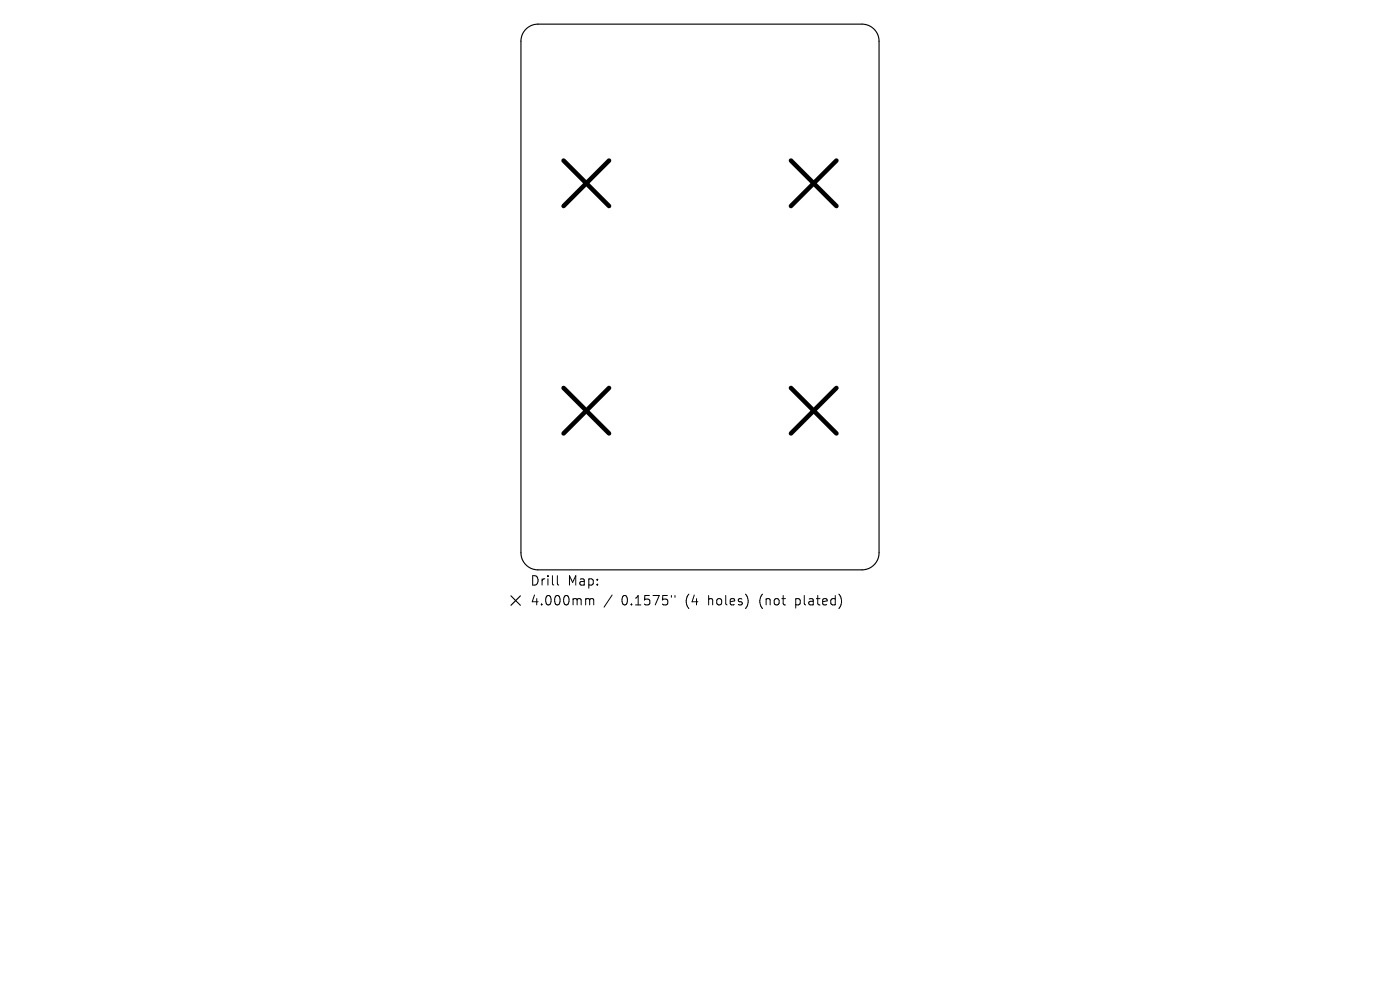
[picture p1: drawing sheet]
<svg xmlns="http://www.w3.org/2000/svg" width="297mm" height="210mm" viewBox="0 0 297 210" stroke-linecap="round" stroke-linejoin="round" font-family="sans-serif">
<defs><g id="words">
<g font-size="2.8">
<text x="112.4" y="124.5">Drill</text>
<text x="120.4" y="124.5">Map:</text>
<text x="112.4" y="128.7">4.000mm</text>
<text x="131.8" y="128.7">0.1575&quot;</text>
<text x="145.6" y="128.7">(4</text>
<text x="150.5" y="128.7">holes)</text>
<text x="161.6" y="128.7">(not</text>
<text x="169.4" y="128.7">plated)</text>
</g>
</g></defs>
<path d="M111.6 6.2a3.6 3.6 0 0 1 2.5-1.1h68.8a3.6 3.6 0 0 1 3.6 3.6v108.6a3.6 3.6 0 0 1-3.6 3.6h-68.8a3.6 3.6 0 0 1-3.6-3.6v-108.6a3.6 3.6 0 0 1 1.1-2.5zM108.4 126.4l2 2M110.4 126.4l-2 2" fill="none" stroke="#000" stroke-width=".24"/>
<path d="M119.6 34.1l9.6 9.6M129.2 34.1l-9.6 9.6M167.8 34.1l9.6 9.6M177.4 34.1l-9.6 9.6M119.6 82.3l9.6 9.6M129.2 82.3l-9.6 9.6M167.8 82.3l9.6 9.6M177.4 82.3l-9.6 9.6" fill="none" stroke="#000" stroke-width=".96"/>
<path d="M118.2 122.1v1.7l.3 .3M124.5 127l.5 .1 .1 .2M125.1 127.3l.3-.3 .5 .1 .1 1.2M125.1 127.3v1M129.9 126.2l-1.8 2.6M142.4 126.3v.4M143.2 126.3v.4" fill="none" stroke="#000" stroke-width=".21"/>
<use href="#words"/>
</svg>
